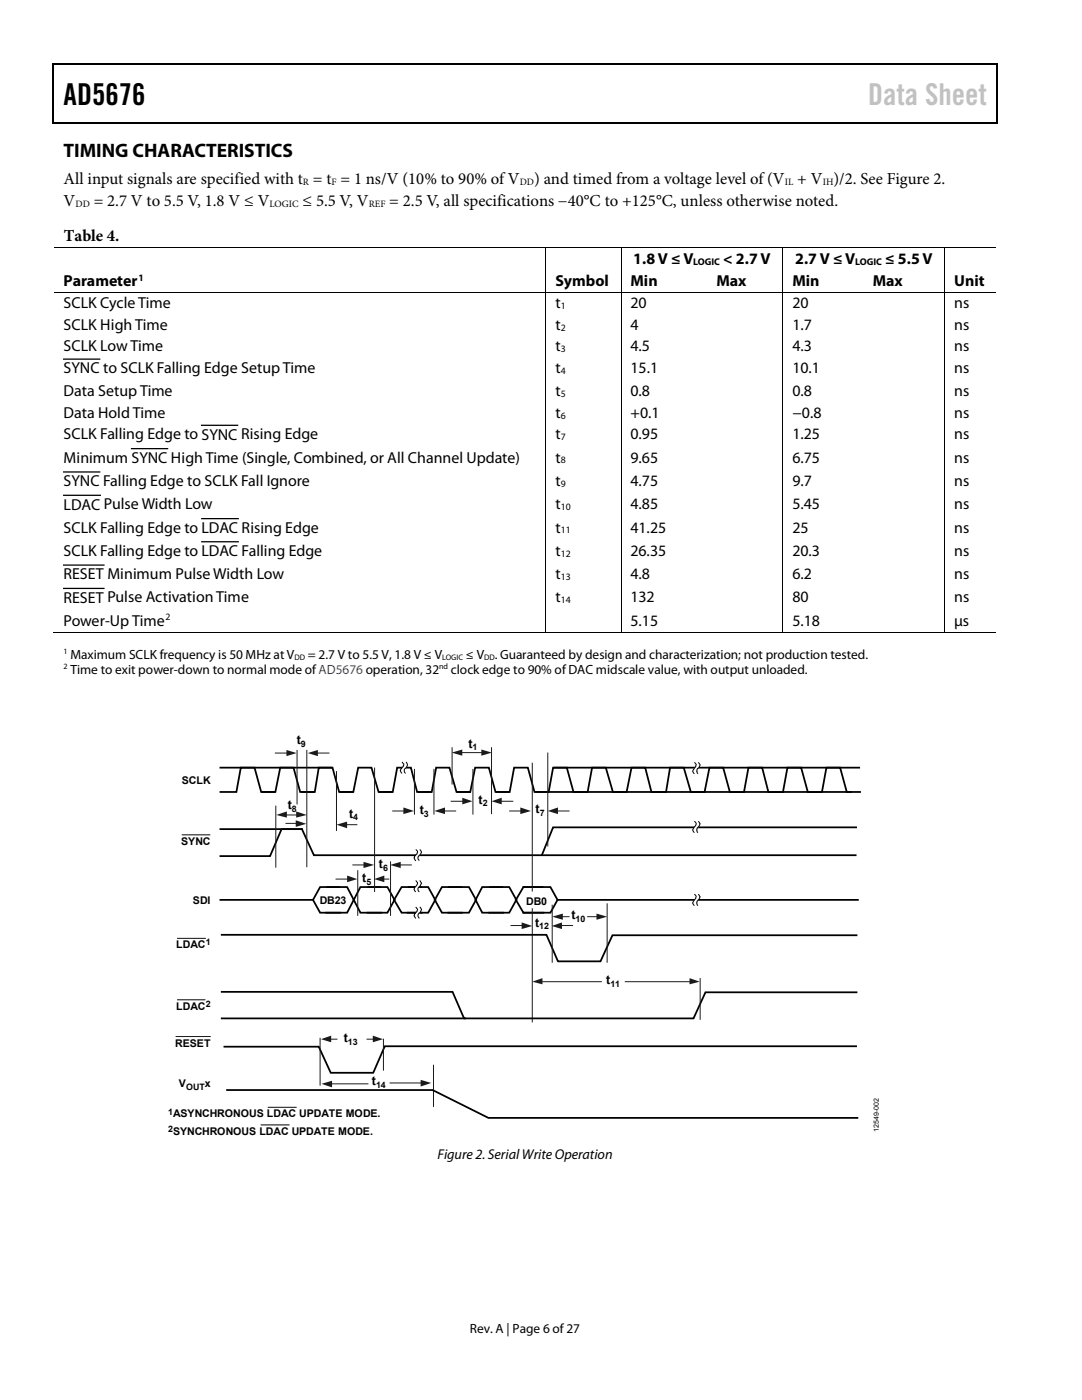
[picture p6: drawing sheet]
<svg xmlns="http://www.w3.org/2000/svg" width="216mm" height="279mm" viewBox="0 0 216 279" stroke-linecap="round" stroke-linejoin="round" font-family="sans-serif">
<defs><g id="words">
<text font-size="6" x="12.7" y="20.9">AD5676</text>
<text font-size="6" fill="#c1c1c1" x="173.2" y="20.9">Data Sheet</text>
<text font-size="3.9" x="12.7" y="31.3">TIMING CHARACTERISTICS</text>
<g font-size="3.3">
<text x="12.7" y="41.1">V</text>
<text x="12.7" y="36.8">All input signals are specified with t = t = 1 ns/V (10% to 90% of V</text>
<text x="18.7" y="41.1">= 2.7 V to 5.5 V, 1.8 V ≤ V</text>
<text x="60.4" y="41.1">≤ 5.5 V, V</text>
<text x="77.7" y="41.1">= 2.5 V, all specifications −40°C to +125°C, unless otherwise noted.</text>
<text x="106.6" y="36.8">) and timed from a voltage level of (V</text>
<text x="159.1" y="36.8">+ V )/2. See Figure 2.</text>
<text x="12.7" y="48.2">Table 4.</text>
</g>
<g font-size="3.2">
<text x="126.4" y="52.7">1.8 V ≤V</text>
<text x="144.3" y="52.7">&lt; 2.7 V</text>
<text x="158.7" y="52.7">2.7 V ≤V</text>
<text x="176.6" y="52.7">≤ 5.5 V</text>
<text x="12.7" y="57.1">Parameter</text>
<text x="110.8" y="57.1">Symbol</text>
<text x="125.8" y="57.1">Min</text>
<text x="143" y="57.1">Max</text>
<text x="158.1" y="57.1">Min</text>
<text x="174.2" y="57.1">Max</text>
<text x="190.4" y="57.1">Unit</text>
<text x="12.7" y="61.6">SCLK Cycle Time</text>
<text x="12.7" y="65.9">SCLK High Time</text>
<text x="110.8" y="61.6">t</text>
<text x="110.8" y="65.9">t</text>
<text x="125.8" y="61.6">20</text>
<text x="125.8" y="65.9">4</text>
<text x="158.1" y="61.6">20</text>
<text x="158.1" y="65.9">1.7</text>
<text x="190.4" y="65.9">ns</text>
<text x="190.4" y="61.6">ns</text>
<text x="12.7" y="70.1">SCLK Low Time</text>
<text x="110.8" y="70.1">t</text>
<text x="125.8" y="70.1">4.5</text>
<text x="158.1" y="70.1">4.3</text>
<text x="190.4" y="70.1">ns</text>
<text x="12.7" y="74.5">SYNC to SCLK Falling Edge Setup Time</text>
<text x="110.8" y="74.5">t</text>
<text x="125.8" y="74.5">15.1</text>
<text x="158.1" y="74.5">10.1</text>
<text x="190.4" y="74.5">ns</text>
<text x="12.7" y="79.1">Data Setup Time</text>
<text x="12.7" y="83.4">Data Hold Time</text>
<text x="110.8" y="79.1">t</text>
<text x="110.8" y="83.4">t</text>
<text x="125.8" y="79.1">0.8</text>
<text x="125.8" y="83.4">+0.1</text>
<text x="158.1" y="79.1">0.8</text>
<text x="158.1" y="83.4">−0.8</text>
<text x="190.4" y="79.1">ns</text>
<text x="190.4" y="83.4">ns</text>
<text x="12.7" y="87.7">SCLK Falling Edge to SYNC Rising Edge</text>
<text x="110.8" y="87.7">t</text>
<text x="125.8" y="87.7">0.95</text>
<text x="158.1" y="87.7">1.25</text>
<text x="190.4" y="87.7">ns</text>
<text x="12.7" y="92.3">Minimum SYNC High Time (Single, Combined, or All Channel Update)</text>
<text x="110.8" y="92.3">t</text>
<text x="125.8" y="92.3">9.65</text>
<text x="158.1" y="92.3">6.75</text>
<text x="190.4" y="92.3">ns</text>
<text x="12.7" y="97">SYNC Falling Edge to SCLK Fall Ignore</text>
<text x="12.7" y="101.7">LDAC Pulse Width Low</text>
<text x="110.8" y="97">t</text>
<text x="110.8" y="101.6">t</text>
<text x="125.8" y="97">4.75</text>
<text x="125.8" y="101.6">4.85</text>
<text x="158.1" y="101.6">5.45</text>
<text x="158.1" y="97">9.7</text>
<text x="190.4" y="97">ns</text>
<text x="190.4" y="101.6">ns</text>
<text x="12.7" y="106.3">SCLK Falling Edge to LDAC Rising Edge</text>
<text x="110.8" y="106.3">t</text>
<text x="125.8" y="106.3">41.25</text>
<text x="158.1" y="106.3">25</text>
<text x="190.4" y="106.3">ns</text>
<text x="12.7" y="110.9">SCLK Falling Edge to LDAC Falling Edge</text>
<text x="110.8" y="110.9">t</text>
<text x="125.8" y="110.9">26.35</text>
<text x="158.1" y="110.9">20.3</text>
<text x="190.4" y="110.9">ns</text>
<text x="12.7" y="115.6">RESET Minimum Pulse Width Low</text>
<text x="110.8" y="115.6">t</text>
<text x="125.8" y="115.6">4.8</text>
<text x="158.1" y="115.6">6.2</text>
<text x="190.4" y="115.6">ns</text>
<text x="12.7" y="120.3">RESET Pulse Activation Time</text>
<text x="12.7" y="124.9">Power-Up Time</text>
<text x="110.8" y="120.2">t</text>
<text x="125.8" y="124.9">5.15</text>
<text x="125.8" y="120.2">132</text>
<text x="158.1" y="124.9">5.18</text>
<text x="158.1" y="120.2">80</text>
<text x="190.4" y="124.9">μs</text>
<text x="190.4" y="120.2">ns</text>
</g>
<text font-size="2.8" x="87.3" y="231.3">Figure 2. Serial Write Operation</text>
<g font-size="2.7">
<text x="14.1" y="131.5">Maximum SCLK frequency is 50 MHz at V</text>
<text x="61.4" y="131.5">= 2.7 V to 5.5 V, 1.8 V ≤ V</text>
<text x="93" y="131.5">≤ V</text>
<text x="98.7" y="131.5">. Guaranteed by design and characterization; not production tested.</text>
<text x="14.1" y="134.5">Time to exit power-down to normal mode ofAD5676 operation, 32</text>
<text x="90" y="134.5">clock edge to 90% of DAC midscale value, with output unloaded.</text>
<text x="93.8" y="266">Rev. A | Page 6 of27</text>
</g>
<g font-size="2.5">
<text x="59.2" y="148.5">t</text>
<text x="93.5" y="149.2">t</text>
<text x="57.4" y="161.4">t</text>
<text x="95.5" y="160.4">t</text>
<text x="69.7" y="163.2">t</text>
<text x="83.8" y="162.5">t</text>
<text x="106.9" y="162.3">t</text>
<text x="75.6" y="173.2">t</text>
<text x="72.3" y="176">t</text>
<text x="106.8" y="185">t</text>
<text x="114" y="183.4">t</text>
<text x="121" y="196.4">t</text>
<text x="68.6" y="208">t</text>
<text x="74.2" y="216.5">t</text>
</g>
<g font-size="2.1">
<text x="36.3" y="156.5">SCLK</text>
<text x="36.1" y="168.6">SYNC</text>
<text x="38.5" y="180.4">SDI</text>
<text x="63.8" y="180.4">DB23</text>
<text x="105" y="180.5">DB0</text>
<text x="35.2" y="189.2">LDAC</text>
<text x="35.2" y="201.5">LDAC</text>
<text x="35" y="208.9">RESET</text>
<text x="35.7" y="217">V</text>
<text x="40.9" y="217">x</text>
<text x="34.5" y="226.5">SYNCHRONOUS LDAC UPDATE MODE.</text>
<text x="34.5" y="223">ASYNCHRONOUS LDAC UPDATE MODE.</text>
</g>
<g font-size="1.9">
<text x="15.1" y="41.2">DD</text>
<text x="53.8" y="41.2">LOGIC</text>
<text x="60.5" y="37">R</text>
<text x="66.2" y="37">F</text>
<text x="73.6" y="41.2">REF</text>
<text x="103.7" y="37">DD</text>
<text x="156.6" y="37">IL</text>
<text x="164.2" y="37">IH</text>
<text x="138.3" y="52.9">LOGIC</text>
<text x="170.6" y="52.9">LOGIC</text>
<text x="27.6" y="56">1</text>
<text x="111.9" y="61.7">1</text>
<text x="111.9" y="66">2</text>
<text x="111.9" y="70.3">3</text>
<text x="111.9" y="74.6">4</text>
<text x="111.9" y="79.2">5</text>
<text x="111.9" y="83.6">6</text>
<text x="111.9" y="87.8">7</text>
<text x="111.9" y="92.5">8</text>
<text x="111.9" y="97.2">9</text>
<text x="111.9" y="101.8">10</text>
<text x="111.9" y="106.5">11</text>
<text x="111.9" y="111.1">12</text>
<text x="111.9" y="115.7">13</text>
<text x="33" y="123.8">2</text>
<text x="111.9" y="120.4">14</text>
</g>
<g font-size="1.8">
<text x="60" y="149">9</text>
<text x="94.3" y="149.7">1</text>
<text x="58.2" y="162">8</text>
<text x="96.3" y="160.9">2</text>
<text x="70.5" y="163.7">4</text>
<text x="84.6" y="163">3</text>
<text x="107.7" y="162.8">7</text>
<text x="76.4" y="173.8">6</text>
<text x="73.1" y="176.6">5</text>
<text x="107.6" y="185.5">12</text>
<text x="114.9" y="183.9">10</text>
<text x="41.1" y="188.7">1</text>
<text x="121.8" y="196.9">11</text>
<text x="41.1" y="201">2</text>
<text x="69.4" y="208.6">13</text>
<text x="37.1" y="217.5">OUT</text>
<text x="75" y="217">14</text>
<text x="33.5" y="226">2</text>
<text x="33.5" y="222.4">1</text>
</g>
<g font-size="1.6">
<text x="12.7" y="130.6">1</text>
<text x="58.8" y="131.7">DD</text>
<text x="88.2" y="131.7">LOGIC</text>
<text x="96.6" y="131.7">DD</text>
<text x="12.7" y="133.6">2</text>
<text x="87.6" y="133.6">nd</text>
</g>
<text font-size="1.4" x="175.4" y="225.9" transform="rotate(-90 175.4 225.9)">12549-002</text>
</g></defs>
<g fill="#000">
<path d="M10.5 12.7h.3v1h-.3zM10.5 12.7h.3v.3h-.3zM133.3 12.7h.3v.3h-.3zM198.8 12.7h.2v1h-.2zM198.8 12.7h.2v.3h-.2zM10.5 24.4h.3v.2h-.3zM133.1 24.4h.2v.2h-.2zM198.8 24.4h.2v.2h-.2zM108.8 49.4h.2v.1h-.2zM108.8 58.3h.2v.1h-.2zM123.9 49.4h.1v.1h-.1zM123.9 58.3h.1v.1h-.1z"/>
<path d="M141.1 58.3h.1v.1h-.1zM156.1 49.4h.2v.1h-.2zM156.1 58.3h.2v.1h-.2zM172.3 58.3h.1v.1h-.1zM188.4 49.4h.2v.1h-.2zM188.4 58.3h.2v.1h-.2zM108.8 126.1h.2v.1h-.2zM123.9 126.1h.1v.1h-.1zM140.8 126.1h.2v.1h-.2zM156.1 126.1h.2v.1h-.2zM172 126.1h.2v.1h-.2zM188.4 126.1h.2v.1h-.2z"/>
</g>
<g fill="none" stroke="#000" stroke-width=".25">
<path d="M10.7 13.7v10.7M10.8 12.8h122.5M133.6 12.8h65.2M198.9 13.7v10.7M10.8 24.5h188M12.7 71.7h7.2M12.7 94.2h7.2M12.7 98.8h7.3M26.2 89.5h7.2M40.2 84.9h7.2M12.7 112.8h8M12.7 117.4h8"/>
<path d="M40.3 103.5h7.2M40.3 108.1h7.2"/>
</g>
<g fill="none" stroke="#000" stroke-width=".2">
<path d="M10.8 49.4h98M10.8 58.3h98M108.9 49.5v8.8M108.9 58.4v67.7M109 49.4h14.9M109 58.3h14.9M124 49.5v8.8M124 58.4v67.7M124 49.4h32.1M124 58.3h17.1M141.2 58.3h14.9M156.2 49.5v8.8"/>
<path d="M156.2 58.4v67.7M156.3 49.4h32.1M156.3 58.3h16M172.4 58.3h16M188.5 49.5v8.8M188.5 58.4v67.7M188.6 49.4h10.2M188.6 58.3h10.2M10.5 126.2h98.3M109 126.2h14.9M124 126.2h32.1M156.3 126.2h32.1"/>
<path d="M188.6 126.2h10.2"/>
</g>
<g fill="none" stroke="#000" stroke-width=".35">
<path d="M44 153.2h22.1M44 158.1h3.2l.9-4.9h2.7l1.3 4.9h2.7M52.4 158.1h2.5l1-4.9h2.7l1.3 4.9h2.7M60.2 158.1h2.6l.8-4.9h2.7l1.4 4.9h2.6M67.9 158.1h2.6l1-4.9h2.6l1.4 4.9h2.7M75.8 158.1h2.6l.9-4.9h2.7l1.2 4.9h2.8M83.6 158.1h2.5l.9-4.9h2.7l1.4 4.9h2.6M91.4 158.1h2.4l1-4.9h2.7l1.4 4.9h2.6M99.1 158.1h2.6l.9-4.9h2.7l1.4 4.9h2.6M107 158.1h2.5l.9-4.9h2.7l1.3 4.9h2.7M109.6 158.1h60.2M110.6 153.2h60.8"/>
<path d="M114.7 158.1h2.6l.8-4.9h2.8l1.4 4.9h2.6M122.5 158.1h2.5l1-4.9h2.7l1.3 4.9h2.7M130.3 158.1h2.6l.8-4.9h2.7l1.5 4.9h2.5M138 158.1h2.6l1-4.9h2.7l1.3 4.9h2.7M145.9 158.1h2.6l.8-4.9h2.8l1.2 4.9h2.8M153.7 158.1h2.5l.9-4.9h2.8l1.3 4.9h2.6M161.5 158.1h2.5l.9-4.9h2.7l1.4 4.9h2.6M44 165.5h16.2M62.5 179.6l1.4 2.5h3.9M65.3 177h4l1.3 2.6M67.7 177h-3.8l-1.4 2.6h-18.5M70.6 179.6l-1.3 2.5h-4.2"/>
<path d="M70.6 179.6l1.3 2.5h4.2M73.5 177h3.8l1.4 2.6-1.4 2.5h-4M75.9 177h-4l-1.3 2.6M81.5 177h3.9l1.5 2.6-1.5 2.5h-4M84 177h-3.9l-1.5 2.6 1.5 2.5h4M89.6 177h4l1.4 2.6-1.4 2.5h-4.1M92.1 177h-3.9l-1.4 2.6 1.4 2.5h4M97.8 177h3.8l1.4 2.6-1.4 2.5h-4M100.2 177h-4l-1.3 2.6 1.3 2.5h4.2M104.4 177h5.4l1.4 2.6M108.2 177h-3.8l-1.5 2.6 1.5 2.5h4M170.7 170.7h-108.1l-2.4-5.2h-4l-2.3 5.4h-9.9"/>
<path d="M170.8 165.1h-60.4l-2.2 5.5M171.2 179.6h-60l-1.4 2.5h-5.4"/>
</g>
<path d="M67.1 154v11.7M68.6 164.6h2.6" fill="none" stroke="#1e1b18" stroke-width=".2"/>
<path d="M67.1 164.6l2.2-.6v1.3z" fill="#1e1b18"/>
<path d="M61.2 149.8v23.2M74.7 153.3v24.6M86.6 153.6v8.9M90 159.9h2.7M90.2 149.2v7.3M98.1 149.2v13.2M109.3 150.3v18.5M55 160.9v12.2M71.4 173.8v8.9" fill="none" stroke="#1e1b18" stroke-width=".2"/>
<path d="M92.2 159.2l2.1 .7-2.1 .6z" fill="#1e1b18"/>
<path d="M56.4 162.6h3.3" fill="none" stroke="#1e1b18" stroke-width=".2"/>
<g fill="#1e1b18">
<path d="M55.1 162.6l2.1-.7v1.3z"/>
<path d="M59.1 161.9l2.1 .7-2.1 .6z"/>
</g>
<path d="M101.7 161.9h2.6" fill="none" stroke="#1e1b18" stroke-width=".2"/>
<path d="M103.8 161.1l2.1 .8-2.1 .6z" fill="#1e1b18"/>
<path d="M99.7 159.9h2.6" fill="none" stroke="#1e1b18" stroke-width=".2"/>
<path d="M98.1 159.9l2-.7v1.3z" fill="#1e1b18"/>
<path d="M88.3 161.9h2.6" fill="none" stroke="#1e1b18" stroke-width=".2"/>
<path d="M86.7 161.9l2.1-.8v1.4z" fill="#1e1b18"/>
<path d="M78.4 161.9h2.4" fill="none" stroke="#1e1b18" stroke-width=".2"/>
<path d="M80.5 161.1l2.1 .8-2.1 .6z" fill="#1e1b18"/>
<path d="M111 161.9h2.5" fill="none" stroke="#1e1b18" stroke-width=".2"/>
<path d="M109.3 161.9l2-.8v1.4z" fill="#1e1b18"/>
<path d="M82.7 153.6v8.9M91.7 150.2h4.8M94.4 153.6v8.9" fill="none" stroke="#1e1b18" stroke-width=".2"/>
<g fill="#1e1b18">
<path d="M90.1 150.2l2.1-.6v1.2z"/>
<path d="M96 149.6l2.2 .6-2.2 .6z"/>
</g>
<path d="M76.2 175.4h1.4M77.9 172v10.7" fill="none" stroke="#1e1b18" stroke-width=".2"/>
<path d="M74.7 175.4l2-.7v1.4z" fill="#1e1b18"/>
<path d="M67.1 175.4h2.5" fill="none" stroke="#1e1b18" stroke-width=".2"/>
<path d="M69.3 174.7l2 .7-2 .7z" fill="#1e1b18"/>
<path d="M70.4 172.6h2.7" fill="none" stroke="#1e1b18" stroke-width=".2"/>
<path d="M72.5 172l2.2 .6-2.2 .6z" fill="#1e1b18"/>
<path d="M79.5 172.6h2.6" fill="none" stroke="#1e1b18" stroke-width=".2"/>
<path d="M77.8 172.6l2.2-.6v1.2z" fill="#1e1b18"/>
<path d="M57.1 164.3h2.5" fill="none" stroke="#1e1b18" stroke-width=".2"/>
<path d="M59 163.7l2.1 .7-2.1 .6z" fill="#1e1b18"/>
<path d="M59.3 149.8v10.6M63 150.3h2.6" fill="none" stroke="#1e1b18" stroke-width=".2"/>
<path d="M61.4 150.3l2-.6v1.2z" fill="#1e1b18"/>
<path d="M54.9 150.3h2.7" fill="none" stroke="#1e1b18" stroke-width=".2"/>
<path d="M57.2 149.7l2 .6-2 .6z" fill="#1e1b18"/>
<path d="M106.2 152.3v25.5M106.2 181.4v22.5M117.3 182.9h2.5M121.1 180.4v11.6" fill="none" stroke="#1e1b18" stroke-width=".2"/>
<path d="M44.2 186.6h64.8l2.3 5.3h8.5l2.4-5.2h48.7" fill="none" stroke="#000" stroke-width=".35"/>
<path d="M119 182.3l2.1 .6-2.1 .7z" fill="#1e1b18"/>
<path d="M111.9 182.9h1.6" fill="none" stroke="#1e1b18" stroke-width=".2"/>
<path d="M110.2 182.9l2.1-.6v1.3z" fill="#1e1b18"/>
<path d="M110.2 180.6v11.4M124.8 195.9h13.3M139.7 195.3v8.1" fill="none" stroke="#1e1b18" stroke-width=".2"/>
<path d="M44.2 197.9h46.1l2.3 5.3h45.8l2.4-5.2h30.1" fill="none" stroke="#000" stroke-width=".35"/>
<path d="M137.6 195.2l2 .7-2 .5z" fill="#1e1b18"/>
<path d="M107.6 195.9h12.4" fill="none" stroke="#1e1b18" stroke-width=".2"/>
<path d="M106.2 195.9l2-.7v1.2z" fill="#1e1b18"/>
<path d="M44.2 203.2h48.6" fill="none" stroke="#000" stroke-width=".35"/>
<path d="M111.7 184.7h2.6" fill="none" stroke="#1e1b18" stroke-width=".2"/>
<path d="M110.1 184.8l2-.7v1.3z" fill="#1e1b18"/>
<path d="M102 184.7h2.5" fill="none" stroke="#1e1b18" stroke-width=".2"/>
<path d="M104.1 184.1l2.1 .7-2.1 .6z" fill="#1e1b18"/>
<path d="M170.8 208.8h-94l-2.3 5.3h-8.5l-2.4-5.2h-18.8" fill="none" stroke="#000" stroke-width=".35"/>
<path d="M65.6 207.4h1.6" fill="none" stroke="#1e1b18" stroke-width=".2"/>
<path d="M64 207.4l2.1-.7v1.3z" fill="#1e1b18"/>
<path d="M73.2 207.4h1.6" fill="none" stroke="#1e1b18" stroke-width=".2"/>
<path d="M74.4 206.7l2 .7-2 .6z" fill="#1e1b18"/>
<path d="M63.9 207.2v9.4M65.8 216.3h7.6M86.5 212.6v8.2" fill="none" stroke="#1e1b18" stroke-width=".2"/>
<path d="M45.3 217.5h41l11.2 5.6h73.6" fill="none" stroke="#000" stroke-width=".35"/>
<path d="M64.1 216.3l2.2-.6v1.3z" fill="#1e1b18"/>
<path d="M76.5 207.4v6.2M77.8 216.1h6.6" fill="none" stroke="#1e1b18" stroke-width=".2"/>
<path d="M83.9 215.5l2.2 .6-2.2 .7z" fill="#1e1b18"/>
<path d="M36.3 166.6h5.7M35.3 187.3h5.8M35.3 199.5h5.7M35.1 206.9h6.9M52 224.5h5.8M53.4 221h5.8" fill="none" stroke="#1e1b18" stroke-width=".2"/>
<path d="M36.3 166.6h5.7M35.3 187.3h5.8M35.3 199.5h5.7M35.1 206.9h6.9M52 224.5h5.8M53.4 221h5.8" fill="none" stroke="#1a1818" stroke-width=".2"/>
<path d="M80.7 152.1l.1 .2a.96 .96 0 0 1-.4 1.2l-.1 .5 .3 .3M139 152.1l.2 .3a.96 .96 0 0 1-.5 1.2l-.1 .5 .3 .3M83.4 169.5a.72 .72 0 0 1-.2 1.3l-.1 .6 .2 .4M83.4 175.7l.2 .3a.96 .96 0 0 1-.5 1.1v.5l.2 .4M139 178.4l.2 .3a.96 .96 0 0 1-.5 1.2l-.1 .5 .3 .3M139 163.9l.2 .2a.96 .96 0 0 1-.5 1.2l-.1 .5 .3 .4M83.4 181l.2 .3a.96 .96 0 0 1-.5 1.1v.5l.2 .4" fill="none" stroke="#fff" stroke-width=".62" stroke-linecap="butt"/>
<g fill="none" stroke="#000" stroke-width=".2">
<path d="M80.2 152.1l.2 .2a.77 .77 0 0 1-.4 1.2l-.1 .3 .3 .5M81 152.1a.85 .85 0 0 1-.2 1.4l-.1 .5 .2 .3M138.6 152.1l.2 .3a.96 .96 0 0 1-.4 1.2 .52 .52 0 0 0 .2 .8M139.4 152.1a.72 .72 0 0 1-.2 1.3l-.2 .5 .3 .5M83 169.5l.3 .4-.1 .5a.82 .82 0 0 0-.2 1.4M83 175.7a.84 .84 0 0 1-.3 1.4l-.1 .4 .4 .5M83.8 169.5a.72 .72 0 0 1-.2 1.3l-.2 .6 .3 .3M83.8 175.7a.85 .85 0 0 1-.3 1.4l-.1 .5 .3 .4M138.6 178.4l.2 .3a.96 .96 0 0 1-.4 1.2 .52 .52 0 0 0 .2 .8M138.6 163.9a.88 .88 0 0 1-.2 1.4 .52 .52 0 0 0 .2 .9M139.4 178.4a.85 .85 0 0 1-.3 1.5l-.1 .3 .3 .5M139.4 163.9a.85 .85 0 0 1-.3 1.4l-.1 .3 .3 .6"/>
<path d="M83 181l.1 .3a.77 .77 0 0 1-.4 1.1l-.1 .4 .4 .5M83.8 181a.72 .72 0 0 1-.2 1.2l-.2 .7 .3 .4"/>
</g>
<use href="#words"/>
</svg>
